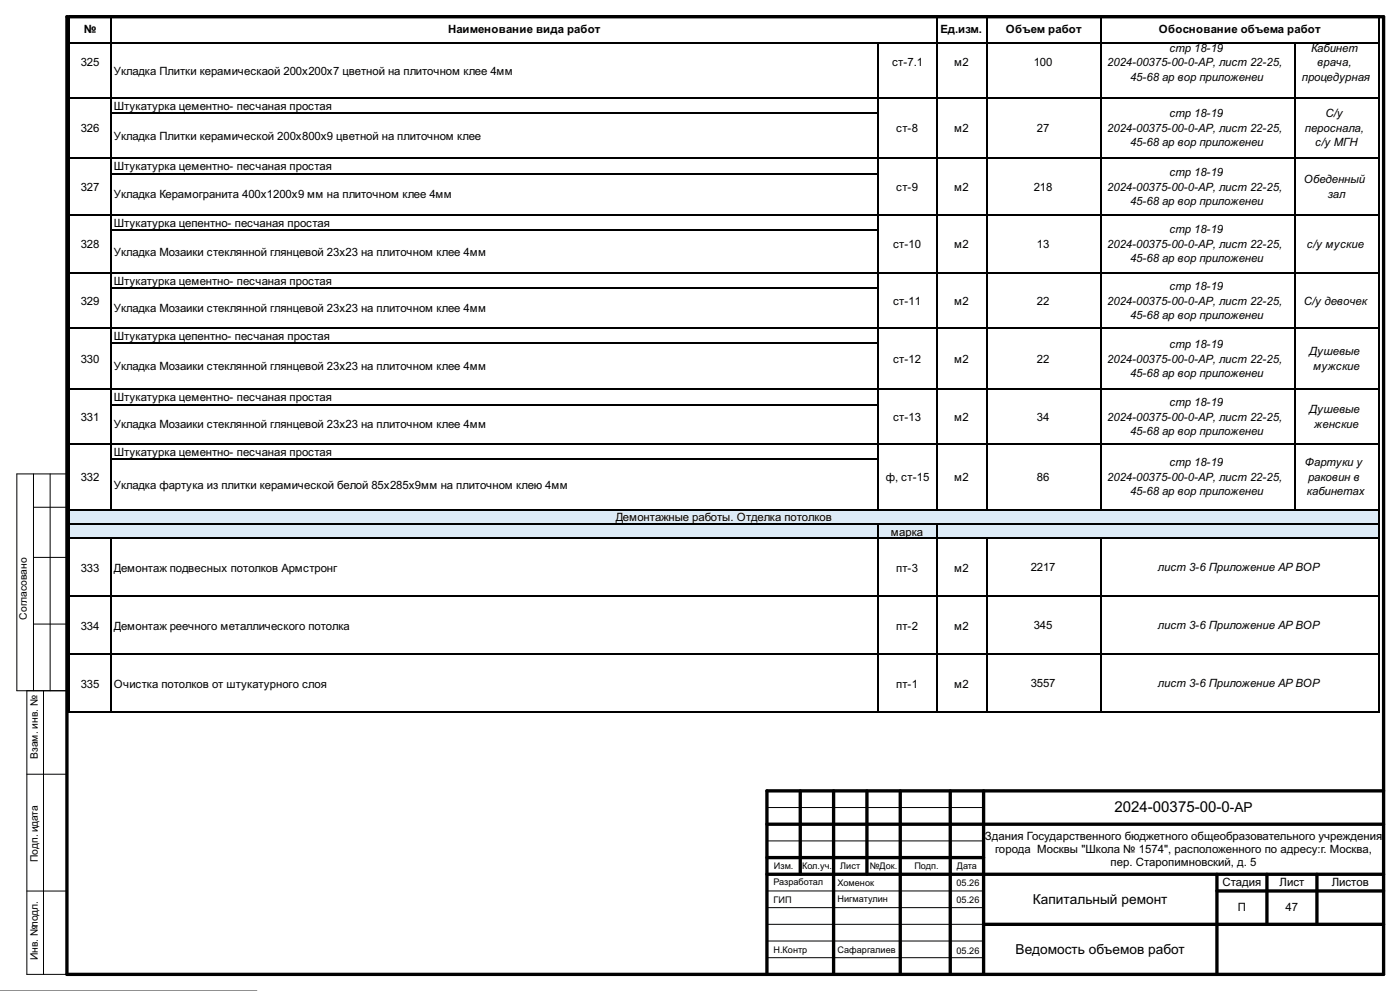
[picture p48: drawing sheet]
<svg xmlns="http://www.w3.org/2000/svg" width="420mm" height="297mm" viewBox="0 0 420 297" stroke-linecap="round" stroke-linejoin="round" font-family="sans-serif">
<defs><g id="words">
<text font-size="4.5" x="334.3" y="243.5">2024-00375-00-0-АР</text>
<g font-size="4.1">
<text x="309.9" y="270.8">Капитальный ремонт</text>
<text x="304.7" y="285.8">Ведомость объемов работ</text>
</g>
<g font-size="3.4">
<text x="25.1" y="9.9">№</text>
<text x="134.4" y="9.9">Наименование вида работ</text>
<text x="282.2" y="9.9">Ед.изм.</text>
<text x="301.8" y="9.9">Объем работ</text>
<text x="347.7" y="9.9">Обоснование объема работ</text>
<text x="350.8" y="15.5">стр 18-19</text>
<text x="393.3" y="15.5">Кабинет</text>
<text x="24.2" y="19.9">325</text>
<text x="34.1" y="22.4">Укладка Плитки керамическаой 200х200х7 цветной на плиточном клее 4мм</text>
<text x="267.6" y="19.9">ст-7.1</text>
<text x="286.2" y="19.9">м2</text>
<text x="310.1" y="19.9">100</text>
<text x="332.2" y="19.9">2024-00375-00-0-АР, лист 22-25,</text>
<text x="395.2" y="19.9">врача,</text>
<text x="339" y="24.2">45-68 ар вор приложенеи</text>
<text x="390.5" y="24.2">процедурная</text>
<text x="34.1" y="32.9">Штукатурка цементно- песчаная простая</text>
<text x="350.8" y="35.1">стр 18-19</text>
<text x="397.7" y="35.1">С/у</text>
<text x="24.2" y="39.4">326</text>
<text x="34.1" y="41.9">Укладка Плитки керамической 200х800х9 цветной на плиточном клее</text>
<text x="268.8" y="39.4">ст-8</text>
<text x="286.2" y="39.4">м2</text>
<text x="311.1" y="39.4">27</text>
<text x="332.2" y="39.4">2024-00375-00-0-АР, лист 22-25,</text>
<text x="391.5" y="39.4">пероснала,</text>
<text x="339" y="43.8">45-68 ар вор приложенеи</text>
<text x="394.6" y="43.8">с/у МГН</text>
<text x="34.1" y="50.9">Штукатурка цементно- песчаная простая</text>
<text x="350.8" y="52.8">стр 18-19</text>
<text x="24.2" y="57.1">327</text>
<text x="34.1" y="59.3">Укладка Керамогранита 400х1200х9 мм на плиточном клее 4мм</text>
<text x="268.8" y="57.1">ст-9</text>
<text x="286.2" y="57.1">м2</text>
<text x="310.1" y="57.1">218</text>
<text x="332.2" y="57.1">2024-00375-00-0-АР, лист 22-25,</text>
<text x="391.2" y="54.9">Обеденный</text>
<text x="398.3" y="59.3">зал</text>
<text x="339" y="61.5">45-68 ар вор приложенеи</text>
<text x="34.1" y="68">Штукатурка цепентно- песчаная простая</text>
<text x="350.8" y="69.9">стр 18-19</text>
<text x="24.2" y="74.2">328</text>
<text x="34.1" y="76.7">Укладка Мозаики стеклянной глянцевой 23х23 на плиточном клее 4мм</text>
<text x="267.9" y="74.2">ст-10</text>
<text x="286.2" y="74.2">м2</text>
<text x="311.1" y="74.2">13</text>
<text x="332.2" y="74.2">2024-00375-00-0-АР, лист 22-25,</text>
<text x="392.1" y="74.2">с/у муские</text>
<text x="339" y="78.5">45-68 ар вор приложенеи</text>
<text x="34.1" y="85.4">Штукатурка цементно- песчаная простая</text>
<text x="350.8" y="86.9">стр 18-19</text>
<text x="24.2" y="91.3">329</text>
<text x="34.1" y="93.4">Укладка Мозаики стеклянной глянцевой 23х23 на плиточном клее 4мм</text>
<text x="267.9" y="91.3">ст-11</text>
<text x="286.2" y="91.3">м2</text>
<text x="311.1" y="91.3">22</text>
<text x="332.2" y="91.3">2024-00375-00-0-АР, лист 22-25,</text>
<text x="339" y="95.6">45-68 ар вор приложенеи</text>
<text x="391.2" y="91.3">С/у девочек</text>
<text x="34.1" y="101.8">Штукатурка цепентно- песчаная простая</text>
<text x="350.8" y="104.3">стр 18-19</text>
<text x="392.7" y="106.5">Душевые</text>
<text x="24.2" y="108.7">330</text>
<text x="34.1" y="110.8">Укладка Мозаики стеклянной глянцевой 23х23 на плиточном клее 4мм</text>
<text x="267.9" y="108.7">ст-12</text>
<text x="286.2" y="108.7">м2</text>
<text x="311.1" y="108.7">22</text>
<text x="332.2" y="108.7">2024-00375-00-0-АР, лист 22-25,</text>
<text x="339" y="113">45-68 ар вор приложенеи</text>
<text x="394" y="110.8">мужские</text>
<text x="34.1" y="120.1">Штукатурка цементно- песчаная простая</text>
<text x="350.8" y="121.7">стр 18-19</text>
<text x="392.7" y="123.9">Душевые</text>
<text x="24.2" y="126">331</text>
<text x="34.1" y="128.2">Укладка Мозаики стеклянной глянцевой 23х23 на плиточном клее 4мм</text>
<text x="267.9" y="126">ст-13</text>
<text x="286.2" y="126">м2</text>
<text x="311.1" y="126">34</text>
<text x="332.2" y="126">2024-00375-00-0-АР, лист 22-25,</text>
<text x="339" y="130.4">45-68 ар вор приложенеи</text>
<text x="394.3" y="128.2">женские</text>
<text x="34.1" y="136.6">Штукатурка цементно- песчаная простая</text>
<text x="350.8" y="139.7">стр 18-19</text>
<text x="391.5" y="139.7">Фартуки у</text>
<text x="24.2" y="144">332</text>
<text x="34.1" y="146.5">Укладка фартука из плитки керамической белой 85х285х9мм на плиточном клею 4мм</text>
<text x="265.7" y="144">ф, ст-15</text>
<text x="286.2" y="144">м2</text>
<text x="311.1" y="144">86</text>
<text x="332.2" y="144">2024-00375-00-0-АР, лист 22-25,</text>
<text x="339" y="148.4">45-68 ар вор приложенеи</text>
<text x="392.1" y="148.4">кабинетах</text>
<text x="392.4" y="144">раковин в</text>
<text x="184.7" y="156.2">Демонтажные работы. Отделка потолков</text>
<text x="267.3" y="160.5">марка</text>
<text x="24.2" y="171.4">333</text>
<text x="34.1" y="171.4">Демонтаж подвесных потолков Армстронг</text>
<text x="268.8" y="171.4">пт-3</text>
<text x="286.2" y="171.4">м2</text>
<text x="309.2" y="171.1">2217</text>
<text x="347.4" y="171.1">лист 3-6 Приложение АР ВОР</text>
<text x="24.2" y="188.8">334</text>
<text x="34.1" y="188.8">Демонтаж реечного металлического потолка</text>
<text x="268.8" y="188.8">пт-2</text>
<text x="286.2" y="188.8">м2</text>
<text x="310.1" y="188.4">345</text>
<text x="347.4" y="188.4">лист 3-6 Приложение АР ВОР</text>
<text x="24.2" y="206.1">335</text>
<text x="34.1" y="206.1">Очистка потолков от штукатурного слоя</text>
<text x="268.8" y="206.1">пт-1</text>
<text x="286.2" y="206.1">м2</text>
<text x="309.2" y="205.8">3557</text>
<text x="347.4" y="205.8">лист 3-6 Приложение АР ВОР</text>
<text x="295.4" y="251.7">Здания Государственного бюджетного общеобразовательного учреждения</text>
<text x="298.5" y="255.6">города Москвы &quot;Школа № 1574&quot;, расположенного по адресу:г. Москва,</text>
<text x="333.2" y="259.6">пер. Старопимновский, д. 5</text>
<text x="366.7" y="265.6">Стадия</text>
<text x="383.9" y="265.6">Лист</text>
<text x="399.5" y="265.6">Листов</text>
<text x="371.3" y="273.1">П</text>
<text x="385.7" y="273.1">47</text>
</g>
<g font-size="3.1">
<text x="8.1" y="185.7" transform="rotate(-90 8.1 185.7)">Согласовано</text>
<text x="11.4" y="227.5" transform="rotate(-90 11.4 227.5)">Взам. инв. №</text>
<text x="11.4" y="258.3" transform="rotate(-90 11.4 258.3)">Подп. идата</text>
<text x="11.4" y="287.8" transform="rotate(-90 11.4 287.8)">Инв. №подл.</text>
</g>
<g font-size="2.7">
<text x="232.2" y="260.4">Изм.</text>
<text x="240.6" y="260.4">Кол.уч.</text>
<text x="252.1" y="260.4">Лист</text>
<text x="260.9" y="260.4">№Док.</text>
<text x="274.3" y="260.4">Подп.</text>
<text x="287" y="260.4">Дата</text>
<text x="232.1" y="265.2">Разработал</text>
<text x="251.3" y="265.5">Хоменок</text>
<text x="287" y="265.6">05.26</text>
<text x="232.1" y="270.5">ГИП</text>
<text x="251.3" y="270.3">Нигматулин</text>
<text x="287" y="270.7">05.26</text>
<text x="232.1" y="285.6">Н.Контр</text>
<text x="251.3" y="285.6">Сафаргалиев</text>
<text x="287" y="285.9">05.26</text>
</g>
<text font-size="1.4" fill="#fff" x="0" y="297">GSPublisherVersion 0.5.100.100</text>
</g></defs>
<path d="M20.6 4.7v8.3M20.8 4.8h393M20.8 12.9h393M33.4 5v8M281.1 5v8M296 5v8M330.2 5v8M413.7 5v8" fill="none" stroke="#000" stroke-width=".31"/>
<path d="M20.7 152.7h393.1v8.7h-393.1z" fill="#ddebf7"/>
<g fill="none" stroke="#000" stroke-width=".31">
<path d="M20.6 12.7v200.9M33.4 12.7v16.5M33.5 12.9h229.8M263.4 12.7v140.3M281.1 12.7v140.3M296 12.7v140.3M330.2 12.7v140.3M388.5 12.7v140.3M413.7 12.7v200.9M20.8 29.3h393M33.4 29.5v17.7M33.5 34h229.8"/>
<path d="M20.8 47.3h393M33.4 47.5v16.8M33.5 52h229.8M20.8 64.4h393M33.4 64.6v17M33.5 69.1h229.8M20.8 81.8h393M20.8 98.3h393M33.4 82v16.1M33.4 98.4v18M33.5 86.5h229.8M20.8 116.6h393"/>
<path d="M33.4 116.7v16.2M33.5 102.9h229.8M20.8 133h393M33.4 133.2v19.5M33.5 121.2h229.8M33.5 137.7h229.8M20.8 156.9h242.5M20.8 152.9h393M263.4 156.8v56.5M263.6 156.9h150.2M281.1 157.1v4M20.8 161.3h242.5"/>
<path d="M20.8 178.7h242.5M33.4 161.4v52.2M263.6 161.3h150.2M263.6 178.7h150.2M281.1 161.4v17.1M281.1 178.8v17.1M296 161.4v52.2M330.2 161.4v52.2M20.8 196h242.5M263.6 196h150.2M281.1 196.2v17.1M20.8 213.4h393"/>
</g>
<g fill="none" stroke="#000" stroke-width=".3">
<path d="M10 142v65M10 152h10.1M15 142v65M10 167.1h10.1M10 187h10.1M8.1 207v85h14.1M13.1 207v85M20.1 207h-15v-65h15v150M8.1 232h12M230.1 242h65M230.1 252h65M8.1 267h12"/>
<path d="M230.1 267h65M230.1 277h65M230.1 272h65M.1 297h77M230.1 287h65M230.1 282h65"/>
</g>
<g fill="none" stroke="#000" stroke-width="1">
<path d="M20.1 5h395v287h-395zM240.1 237v25M250.1 237v55M260.1 237v25M270.1 237v55M285.1 237v55M295.1 237v55M415.1 237h-185v55M230.1 247h185M230.1 257h65M230.1 262h185M295.1 277h120"/>
<path d="M365.1 262v30M365.1 267h50M380.1 262v15M395.1 262v15"/>
</g>
<use href="#words"/>
</svg>
